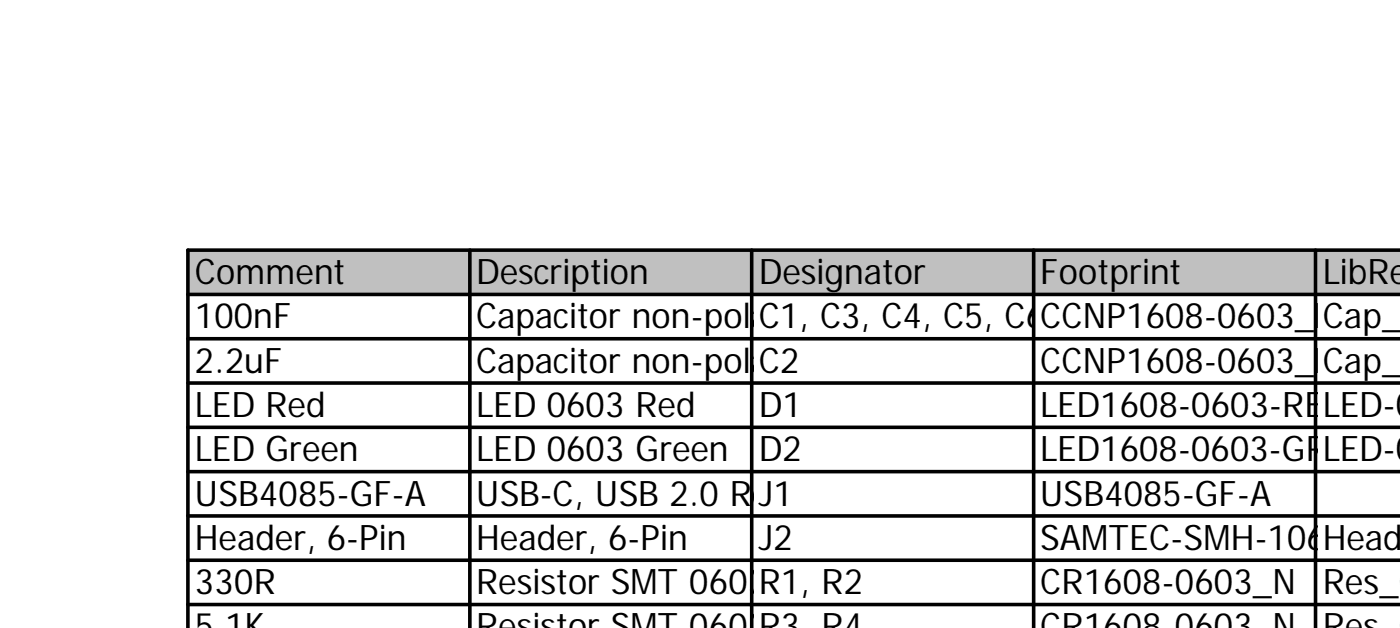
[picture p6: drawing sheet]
<svg xmlns="http://www.w3.org/2000/svg" width="102mm" height="46mm" viewBox="0 0 102 46" stroke-linecap="round" stroke-linejoin="round" font-family="sans-serif">
<defs><g id="words">
<g font-size="2.5">
<text x="14.1" y="20.6">Comment</text>
<text x="14.1" y="23.8">100nF</text>
<text x="34.6" y="20.6">Description</text>
<text x="34.6" y="23.8">Capacitor non-polar SMT C4,</text>
<text x="55.1" y="20.6">Designator</text>
<text x="55.1" y="23.8">C1, C3,0603C5, C6CCNP1608-0603_NCap_C</text>
<text x="75.5" y="20.6">Footprint</text>
<text x="96" y="20.6">LibRef</text>
<text x="14.1" y="27">2.2uF</text>
<text x="34.6" y="27">Capacitor non-polar</text>
<text x="55.1" y="27">C2SMT 0603</text>
<text x="75.5" y="27">CCNP1608-0603_NCap_C</text>
<text x="14.1" y="30.2">LED Red</text>
<text x="14.1" y="33.4">LED Green</text>
<text x="34.6" y="30.2">LED 0603 Red</text>
<text x="34.6" y="33.4">LED 0603 Green</text>
<text x="55.1" y="30.2">D1</text>
<text x="55.1" y="33.4">D2</text>
<text x="75.5" y="30.2">LED1608-0603-RED_N</text>
<text x="75.5" y="33.4">LED1608-0603-GREEN_N</text>
<text x="96" y="30.2">LED-0</text>
<text x="96" y="33.4">LED-0</text>
<text x="14.1" y="36.6">USB4085-GF-A</text>
<text x="14.1" y="39.8">Header, 6-Pin</text>
<text x="34.6" y="36.6">USB-C, USB 2.0 Receptacle ConnectoUrSB4085-GF-A</text>
<text x="34.6" y="39.8">Header, 6-Pin</text>
<text x="55.1" y="36.6">J1</text>
<text x="55.1" y="39.8">J2</text>
<text x="75.5" y="39.8">SAMTEC-SMH-106-02-X-</text>
<text x="78" y="36.6">16 Position Through H</text>
<text x="96" y="39.8">Heade</text>
<text x="14.1" y="43.1">330R</text>
<text x="14.1" y="46.3">5.1K</text>
<text x="34.6" y="43.1">Resistor SMT 0603R1, R2</text>
<text x="34.6" y="46.3">Resistor SMT 0603R3, R4</text>
<text x="75.5" y="43.1">CR1608-0603_N</text>
<text x="75.5" y="46.3">CR1608-0603_N</text>
<text x="96" y="43.1">Res_C</text>
<text x="96" y="46.3">Res_C</text>
</g>
</g></defs>
<path d="M13.6 18.1h88v3.3h-88z" fill-rule="evenodd" fill="#c0c0c0"/>
<g fill="none" stroke="#000" stroke-width=".26">
<path d="M34.1 18.1v27.5M54.6 18.1v27.5M75 18.1v27.5M95.5 18.1v27.5M101.6 18.1h-88v27.5M13.6 21.3h88M13.6 24.5h88M13.6 27.8h88M13.6 31h88M13.6 34.2h88M13.6 37.4h88M13.6 40.6h88"/>
<path d="M13.6 43.8h88"/>
</g>
<use href="#words"/>
</svg>
